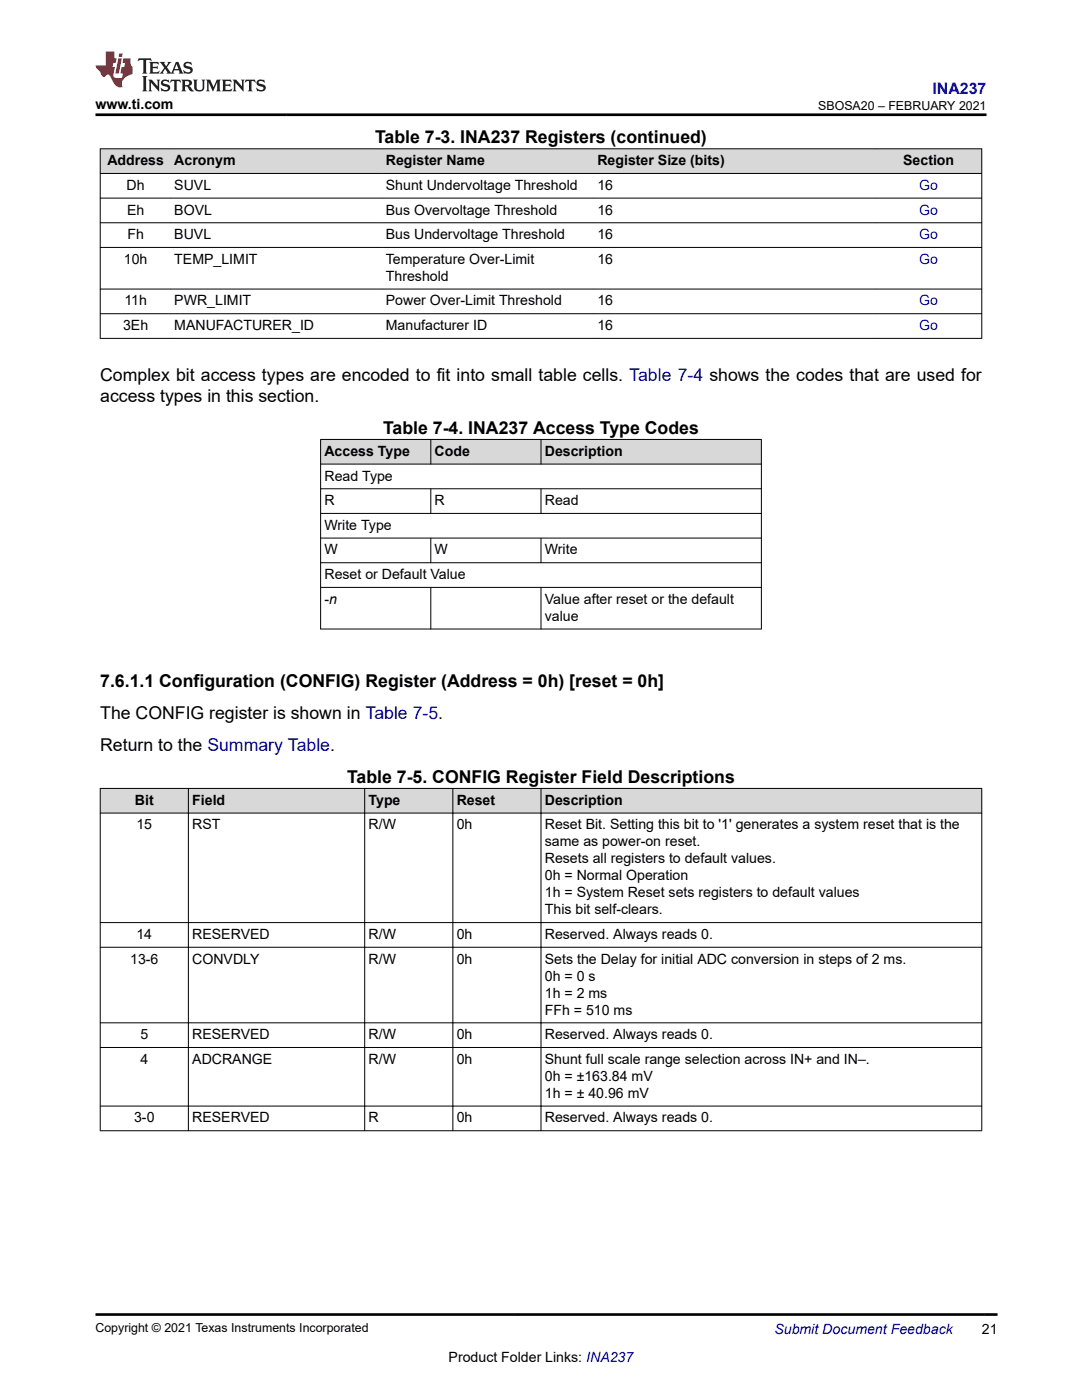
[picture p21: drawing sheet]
<svg xmlns="http://www.w3.org/2000/svg" width="216mm" height="279mm" viewBox="0 0 216 279" stroke-linecap="round" stroke-linejoin="round" font-family="sans-serif">
<defs><g id="words">
<g font-size="3.5">
<text x="74.9" y="28.5">Table 7-3. INA237 Registers (continued)</text>
<text x="20" y="76">Complex bit access types are encoded to fit into small table cells. Table 7-4 shows the codes that are used for</text>
<text x="20" y="80.2">access types in this section.</text>
<text x="76.4" y="86.5">Table 7-4. INA237 Access Type Codes</text>
<text x="20" y="137.1">7.6.1.1 Configuration (CONFIG) Register (Address = 0h) [reset = 0h]</text>
<text x="20" y="143.5">The CONFIG register is shown in Table 7-5.</text>
<text x="20" y="149.8">Return to the Summary Table.</text>
<text x="69.3" y="156.2">Table 7-5. CONFIG Register Field Descriptions</text>
</g>
<text font-size="3.2" fill="#00f" x="186.1" y="18.7">INA237</text>
<g font-size="2.8">
<text x="19" y="21.8">www.ti.com</text>
<text x="21.4" y="33">Address</text>
<text x="34.8" y="33">Acronym</text>
<text x="77" y="33">Register Name</text>
<text x="119.2" y="33">Register Size (bits)</text>
<text x="180.2" y="33">Section</text>
<text x="25.3" y="37.9">Dh</text>
<text x="34.8" y="37.9">SUVL</text>
<text x="77" y="37.9">Shunt Undervoltage Threshold</text>
<text x="119.2" y="37.9">16</text>
<text x="25.3" y="42.8">Eh</text>
<text x="25.4" y="47.7">Fh</text>
<text x="34.8" y="42.8">BOVL</text>
<text x="34.8" y="47.7">BUVL</text>
<text x="77" y="42.8">Bus Overvoltage Threshold</text>
<text x="77" y="47.7">Bus Undervoltage Threshold</text>
<text x="119.2" y="42.8">16</text>
<text x="119.2" y="47.7">16</text>
<text x="24.7" y="52.7">10h</text>
<text x="34.8" y="52.7">TEMP_LIMIT</text>
<text x="77" y="52.7">Temperature Over-Limit</text>
<text x="119.2" y="52.7">16</text>
<text x="77" y="56">Threshold</text>
<text x="24.6" y="65.9">3Eh</text>
<text x="24.8" y="61">11h</text>
<text x="34.8" y="61">PWR_LIMIT</text>
<text x="34.8" y="65.9">MANUFACTURER_ID</text>
<text x="77" y="61">Power Over-Limit Threshold</text>
<text x="77" y="65.9">Manufacturer ID</text>
<text x="119.2" y="61">16</text>
<text x="119.2" y="65.9">16</text>
<text x="64.7" y="91">Access Type</text>
<text x="64.7" y="95.9">Read Type</text>
<text x="86.7" y="91">Code</text>
<text x="108.7" y="91">Description</text>
<text x="64.7" y="100.8">R</text>
<text x="86.7" y="100.8">R</text>
<text x="108.7" y="100.8">Read</text>
<text x="64.7" y="105.7">Write Type</text>
<text x="64.7" y="110.7">W</text>
<text x="86.7" y="110.7">W</text>
<text x="108.7" y="110.7">Write</text>
<text x="64.7" y="115.6">Reset or Default Value</text>
<text x="64.7" y="120.5">-n</text>
<text x="108.7" y="120.5">Value after reset or the default</text>
<text x="108.7" y="123.9">value</text>
<text x="26.9" y="160.6">Bit</text>
<text x="38.4" y="160.6">Field</text>
<text x="73.5" y="160.6">Type</text>
<text x="91.1" y="160.6">Reset</text>
<text x="108.7" y="160.6">Description</text>
<text x="27.2" y="165.5">15</text>
<text x="38.4" y="165.5">RST</text>
<text x="73.5" y="165.5">R/W</text>
<text x="91.1" y="165.5">0h</text>
<text x="108.7" y="165.5">Reset Bit. Setting this bit to '1' generates a system reset that is the</text>
<text x="108.7" y="168.9">same as power-on reset.</text>
<text x="108.7" y="172.3">Resets all registers to default values.</text>
<text x="108.7" y="175.7">0h = Normal Operation</text>
<text x="108.7" y="179.1">1h = System Reset sets registers to default values</text>
<text x="108.7" y="182.5">This bit self-clears.</text>
<text x="27.2" y="187.4">14</text>
<text x="38.4" y="187.4">RESERVED</text>
<text x="73.5" y="187.4">R/W</text>
<text x="91.1" y="187.4">0h</text>
<text x="108.7" y="187.4">Reserved. Always reads 0.</text>
<text x="26" y="192.3">13-6</text>
<text x="38.4" y="192.3">CONVDLY</text>
<text x="73.5" y="192.3">R/W</text>
<text x="91.1" y="192.3">0h</text>
<text x="108.7" y="192.3">Sets the Delay for initial ADC conversion in steps of 2 ms.</text>
<text x="108.7" y="195.7">0h = 0 s</text>
<text x="108.7" y="199.1">1h = 2 ms</text>
<text x="108.7" y="202.5">FFh = 510 ms</text>
<text x="28" y="207.4">5</text>
<text x="38.4" y="207.4">RESERVED</text>
<text x="73.5" y="207.4">R/W</text>
<text x="91.1" y="207.4">0h</text>
<text x="108.7" y="207.4">Reserved. Always reads 0.</text>
<text x="28" y="212.3">4</text>
<text x="38.4" y="212.3">ADCRANGE</text>
<text x="73.5" y="212.3">R/W</text>
<text x="91.1" y="212.3">0h</text>
<text x="108.7" y="212.3">Shunt full scale range selection across IN+ and IN–.</text>
<text x="108.7" y="215.7">0h = ±163.84 mV</text>
<text x="108.7" y="219.1">1h = ± 40.96 mV</text>
<text x="26.8" y="224">3-0</text>
<text x="38.4" y="224">RESERVED</text>
<text x="73.5" y="224">R</text>
<text x="91.1" y="224">0h</text>
<text x="108.7" y="224">Reserved. Always reads 0.</text>
<text x="195.9" y="266.1">21</text>
<text x="89.5" y="271.7">Product Folder Links: INA237</text>
</g>
<g font-size="2.8" fill="#00f">
<text x="183.4" y="37.9">Go</text>
<text x="183.4" y="42.8">Go</text>
<text x="183.4" y="47.7">Go</text>
<text x="183.4" y="52.7">Go</text>
<text x="183.4" y="61">Go</text>
<text x="183.4" y="65.9">Go</text>
<text x="154.5" y="266.2">Submit Document Feedback</text>
</g>
<g font-size="2.5">
<text x="163.3" y="21.9">SBOSA20 – FEBRUARY 2021</text>
<text x="19" y="265.9">Copyright © 2021 Texas Instruments Incorporated</text>
</g>
</g></defs>
<g fill="#d8d8d8">
<path d="M20 29.7h175.9v4.9h-175.9z" fill-rule="evenodd"/>
<path d="M20.1 29.8h14v4.8h-14z" fill-rule="evenodd"/>
<path d="M34.1 29.8h42.2v4.8h-42.2z" fill-rule="evenodd"/>
<path d="M76.3 29.8h42.2v4.8h-42.2z" fill-rule="evenodd"/>
<path d="M118.5 29.8h56.3v4.8h-56.3z" fill-rule="evenodd"/>
<path d="M174.8 29.8h21v4.8h-21z" fill-rule="evenodd"/>
</g>
<path d="M19.9 29.7h176.1M19.9 34.6h176.1M19.9 39.5h176.1M20 29.6v38M195.9 29.6v38M19.9 44.5h176.1M19.9 49.4h176.1M19.9 57.7h176.1M19.9 62.6h176.1M19.9 67.5h176.1" fill="none" stroke="#000" stroke-width=".2"/>
<g fill="#d8d8d8">
<path d="M64 87.7h87.9v4.9h-87.9z" fill-rule="evenodd"/>
<path d="M64 87.8h21.9v4.8h-21.9z" fill-rule="evenodd"/>
<path d="M86 87.8h21.9v4.8h-21.9z" fill-rule="evenodd"/>
<path d="M108 87.8h43.9v4.8h-43.9z" fill-rule="evenodd"/>
</g>
<g fill="none" stroke="#000" stroke-width=".2">
<path d="M63.9 87.7h88.1M63.9 92.6h88.1M63.9 97.5h88.1M64 87.6v38M86 87.6v5.1M86 97.5v5M107.9 87.6v5.1M107.9 97.5v5M151.9 87.6v38M63.9 102.5h88.1M63.9 107.4h88.1M63.9 112.3h88.1"/>
<path d="M63.9 117.2h88.1M86 107.3v5.1M86 117.2v8.4M107.9 107.3v5.1M107.9 117.2v8.4M63.9 125.5h88.1"/>
</g>
<g fill="#d8d8d8">
<path d="M20 157.3h175.9v5h-175.9z" fill-rule="evenodd"/>
<path d="M20.1 157.4h17.4v4.8h-17.4z" fill-rule="evenodd"/>
<path d="M37.7 157.4h35v4.8h-35z" fill-rule="evenodd"/>
<path d="M72.8 157.4h17.5v4.8h-17.5z" fill-rule="evenodd"/>
<path d="M90.4 157.4h17.5v4.8h-17.5z" fill-rule="evenodd"/>
<path d="M108 157.4h87.8v4.8h-87.8z" fill-rule="evenodd"/>
</g>
<g fill="none" stroke="#000" stroke-width=".2">
<path d="M19.9 157.3h176.1M20 157.3v68.4M37.6 157.3v68.4M72.8 157.3v68.4M90.4 157.3v68.4M107.9 157.3v68.4M195.9 157.3v68.4M19.9 162.3h176.1M19.9 184.1h176.1M19.9 189h176.1M19.9 204.1h176.1M19.9 209h176.1"/>
<path d="M19.9 220.7h176.1M19.9 225.7h176.1"/>
</g>
<path d="M27.7 11.6l-.2 .6 .5-.2h.6v.1v2.2l-.2 .4h1l-.2-.4v-2.2v-.1h.5l.5 .2-.1-.6zM29.8 12.4l.2 .3v1.6l-.2 .4h1.9l.1-.6a1.08 1.08 0 0 1-1.3 .2v-.7h.6l.4 .2v-.7l-.4 .2h-.6v-.5l.2-.2a1 1 0 0 1 1 .3l-.1-.5zM31.8 12.4l1 1.1-1 1.2h.9l-.2-.2 .4-.8 .5 .8-.2 .2h1.6l-.2-.2 .1-.5h1l.1 .5-.1 .2h.9l-.2-.4-.8-1.9h-.5l-1 2.1-.8-1.1 .9-1h-.8l.2 .2-.5 .6-.3-.6 .1-.2zM35.2 12.8l.4 1h-.8zM36.8 12.5a.65 .65 0 0 0-.2 .7 .65 .65 0 0 0 .6 .5l.7 .1 .1 .3a.79 .79 0 0 1-.7 .4 .79 .79 0 0 1-.7-.5l.1 .7 .2-.1a.93 .93 0 0 0 1.1 0 .93 .93 0 0 0 .4-.9 1.46 1.46 0 0 0-1.2-.6l-.1-.3a1.09 1.09 0 0 1 1.2 .2l-.2-.6-.1 .1-.6-.2zM28.4 15.2l.2 .4v2.2l-.2 .4h1l-.2-.4v-2.2l.2-.4zM29.6 15.9l.2 .4v1.5l-.2 .4h.8l-.3-.4v-1.3l1.7 1.8v-2l.2-.4h-.8l.2 .2 .1 1.1-1.2-1.3zM32.3 16a.65 .65 0 0 0-.2 .8 .65 .65 0 0 0 .7 .4l.6 .2 .1 .2a.79 .79 0 0 1-.7 .4 .79 .79 0 0 1-.7-.5l.1 .7 .2-.1a.93 .93 0 0 0 1.1 .1 .93 .93 0 0 0 .4-1 1.46 1.46 0 0 0-1.2-.5l-.1-.4a1.09 1.09 0 0 1 1.2 .2l-.2-.6-.1 .1-.6-.1zM34.1 15.9l-.1 .6a.63 .63 0 0 1 .7-.3l.1 1.6-.3 .4h1l-.2-.4v-1.6a.66 .66 0 0 1 .8 .3l-.1-.6zM36.2 15.9l.2 .4v1.5l-.2 .4h.9l-.2-.2v-.7h.5l.1 .2a.79 .79 0 0 0 1.2 .6l-1-.9a.61 .61 0 0 0 .6-.6 .61 .61 0 0 0-.5-.7zM36.9 16.2h.2a.47 .47 0 0 1 .5 .1 .47 .47 0 0 1 .1 .5l-.2 .1-.6 .1zM38.5 15.9l.2 .2a2.27 2.27 0 0 0 .4 2 1.04 1.04 0 0 0 1.7-.7v-1.3l.2-.2h-.8l.2 .4v1.1a.6 .6 0 0 1-.6 .6 .6 .6 0 0 1-.6-.6v-1.1l.3-.4zM41.1 15.9l.2 .4v1.5l-.2 .4h.7l-.2-.4v-1.4l.9 1.9 .8-1.9v1.4l-.2 .4h1l-.3-.4v-1.5l.3-.4h-.8l-.7 1.5-.7-1.5zM44.3 15.9l.2 .4v1.5l-.2 .4h1.9l.1-.6a1.09 1.09 0 0 1-1.3 .2v-.7h.6l.4 .2v-.6l-.4 .2h-.6v-.6l.2-.1a1.01 1.01 0 0 1 1 .3l-.1-.6zM46.4 15.9l.3 .4v1.5l-.3 .4h.8l-.2-.4v-1.3l1.6 1.8v-2l.2-.4h-.7l.2 .2v1.1l-1.2-1.3zM49 15.9l-.1 .6a.63 .63 0 0 1 .8-.3v1.6l-.3 .4h1l-.2-.4v-1.6a.66 .66 0 0 1 .8 .3l-.1-.6zM51.4 16a.65 .65 0 0 0-.2 .8 .65 .65 0 0 0 .6 .4l.6 .2 .2 .2a.79 .79 0 0 1-.8 .4 .79 .79 0 0 1-.6-.5l.1 .7 .2-.1a.93 .93 0 0 0 1 .1 .93 .93 0 0 0 .5-1 1.46 1.46 0 0 0-1.3-.5l-.1-.4a1.09 1.09 0 0 1 1.3 .2l-.2-.6-.2 .1-.5-.1z" fill="#231f20"/>
<path d="M21.1 10.3v2.7h-2v.4l.9 1a.95 .95 0 0 0 .9 .9 .59 .59 0 0 1 .6-.4 .59 .59 0 0 1 .5 .3l.4 .8a1.59 1.59 0 0 0 2.1 1.4 1.61 1.61 0 0 1 1-2.3l1-.3-.1-1.5a1.59 1.59 0 0 1-.4-1.7h-1.4l-.2 .9h.5l-.1 .9h-.5l-.2 .9v.3l.4 .1-.2 .9h-.6a.73 .73 0 0 1-1.1-.7l.3-1.5h-.5l.2-.9h.5l.2-.9h-.5v-1.3zM23.6 11.6l-.6 3.1h.7l.6-3.1zM23.8 10.7l-.1 .6h.7l.1-.6z" fill="#ed1c24"/>
<path d="M19 22.9h177.8M19 262.3h180" fill="none" stroke="#000" stroke-width=".53"/>
<use href="#words"/>
</svg>
